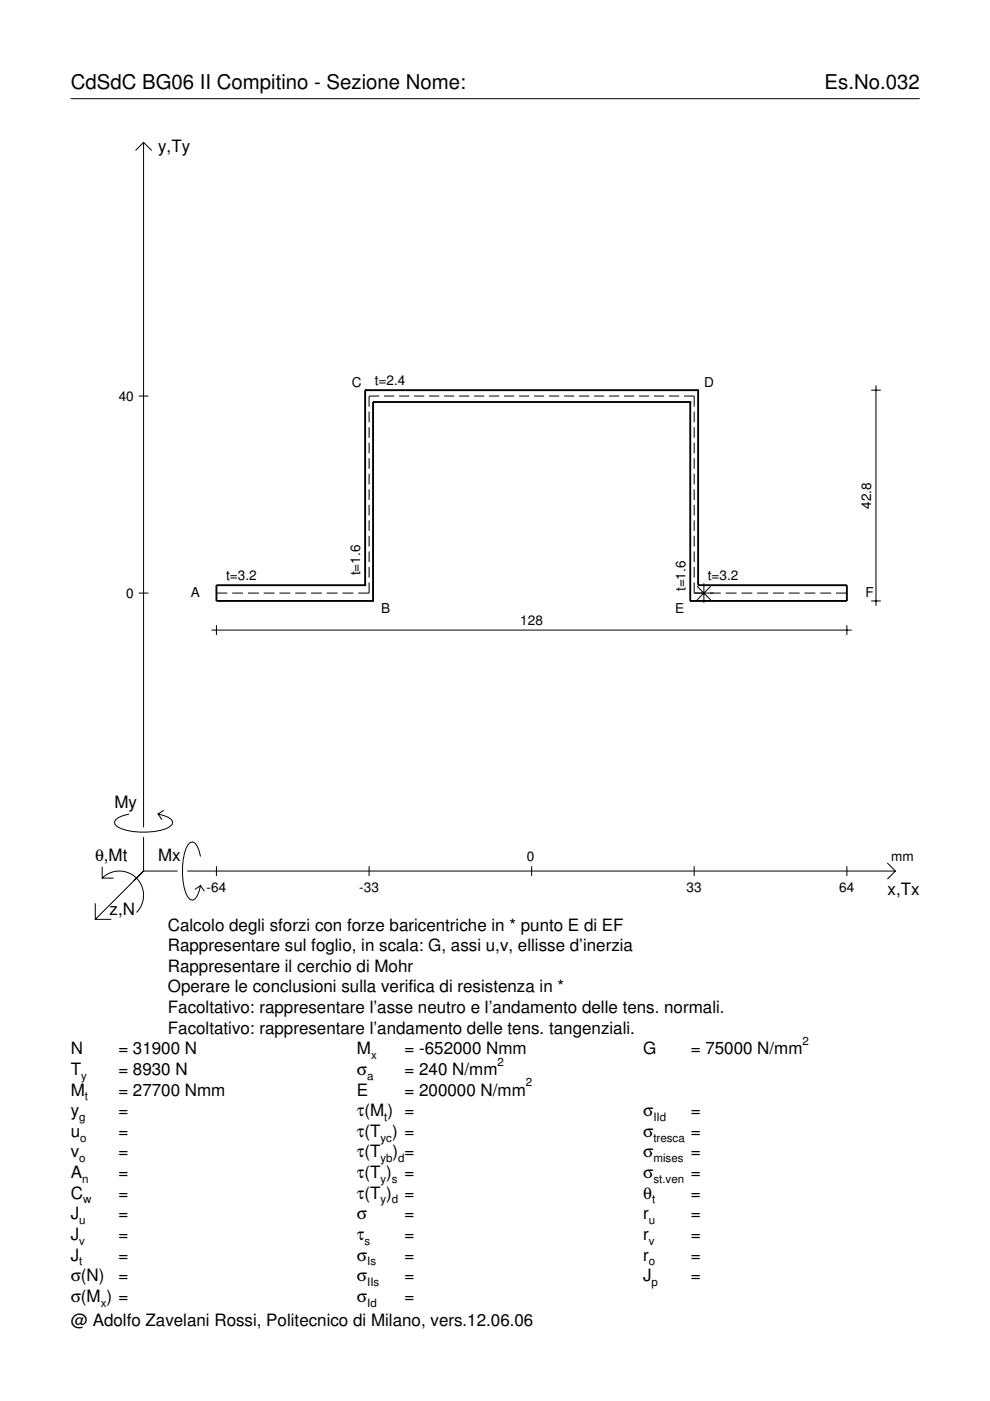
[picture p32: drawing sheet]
<svg xmlns="http://www.w3.org/2000/svg" width="210mm" height="297mm" viewBox="0 0 210 297" stroke-linecap="round" stroke-linejoin="round" font-family="sans-serif">
<defs><g id="words">
<g font-size="4.3">
<text x="15" y="18.9">CdSdC BG06 II Compitino - Sezione Nome:</text>
<text x="174.8" y="18.9">Es.No.032</text>
</g>
<g font-size="3.6">
<text x="33.5" y="32.3">y,Ty</text>
<text x="24.3" y="171.3">My</text>
<text x="20.1" y="182.6">θ,Mt</text>
<text x="33.5" y="182.6">Mx</text>
<text x="188.2" y="189.8">x,Tx</text>
<text x="23.2" y="193.9">z,N</text>
<text x="35.6" y="197.3">Calcolo degli sforzi con forze baricentriche in * punto E di EF</text>
<text x="35.6" y="201.7">Rappresentare sul foglio, in scala: G, assi u,v, ellisse d’inerzia</text>
<text x="35.6" y="206">Rappresentare il cerchio di Mohr</text>
<text x="35.6" y="210.4">Operare le conclusioni sulla verifica di resistenza in *</text>
<text x="35.6" y="214.8">Facoltativo: rappresentare l’asse neutro e l’andamento delle tens. normali.</text>
<text x="35.6" y="219.2">Facoltativo: rappresentare l’andamento delle tens. tangenziali.</text>
<text x="15" y="223.5">N</text>
<text x="15" y="227.9">T</text>
<text x="25.1" y="227.9">= 8930 N</text>
<text x="25.1" y="223.5">= 31900 N</text>
<text x="75.7" y="223.5">M</text>
<text x="75.7" y="227.9">σ</text>
<text x="85.8" y="223.5">= -652000 Nmm</text>
<text x="85.8" y="227.9">= 240 N/mm</text>
<text x="136.4" y="223.5">G</text>
<text x="146.5" y="223.5">= 75000 N/mm</text>
<text x="15" y="232.3">M</text>
<text x="25.1" y="232.3">= 27700 Nmm</text>
<text x="75.7" y="232.3">E</text>
<text x="85.8" y="232.3">= 200000 N/mm</text>
<text x="15" y="236.7">y</text>
<text x="25.1" y="236.7">=</text>
<text x="75.7" y="236.7">τ(M ) =</text>
<text x="136.4" y="236.7">σ</text>
<text x="146.5" y="236.7">=</text>
<text x="15" y="241">u</text>
<text x="15" y="245.4">v</text>
<text x="25.1" y="241">=</text>
<text x="25.1" y="245.4">=</text>
<text x="75.7" y="245.4">τ(T</text>
<text x="75.7" y="241">τ(T ) =</text>
<text x="83.3" y="245.4">) =</text>
<text x="136.4" y="241">σ</text>
<text x="136.4" y="245.4">σ</text>
<text x="146.5" y="241">=</text>
<text x="146.5" y="245.4">=</text>
<text x="15" y="249.8">A</text>
<text x="25.1" y="249.8">=</text>
<text x="75.7" y="249.8">τ(T )</text>
<text x="85.8" y="249.8">=</text>
<text x="136.4" y="249.8">σ</text>
<text x="146.5" y="249.8">=</text>
<text x="15" y="254.2">C</text>
<text x="25.1" y="254.2">=</text>
<text x="75.7" y="254.2">τ(T )</text>
<text x="85.8" y="254.2">=</text>
<text x="136.4" y="254.2">θ</text>
<text x="146.5" y="254.2">=</text>
<text x="15" y="258.5">J</text>
<text x="15" y="262.9">J</text>
<text x="25.1" y="258.5">=</text>
<text x="25.1" y="262.9">=</text>
<text x="75.7" y="258.5">σ</text>
<text x="75.7" y="262.9">τ</text>
<text x="85.8" y="258.5">=</text>
<text x="85.8" y="262.9">=</text>
<text x="136.4" y="258.5">r</text>
<text x="136.4" y="262.9">r</text>
<text x="146.5" y="258.5">=</text>
<text x="146.5" y="262.9">=</text>
<text x="15" y="267.3">J</text>
<text x="25.1" y="267.3">=</text>
<text x="75.7" y="267.3">σ</text>
<text x="85.8" y="267.3">=</text>
<text x="136.4" y="267.3">r</text>
<text x="146.5" y="267.3">=</text>
<text x="15" y="271.7">σ(N)</text>
<text x="25.1" y="271.7">=</text>
<text x="75.7" y="271.7">σ</text>
<text x="85.8" y="271.7">=</text>
<text x="136.4" y="271.7">J</text>
<text x="146.5" y="271.7">=</text>
<text x="15" y="276">σ(M ) =</text>
<text x="15" y="281.2">@ Adolfo Zavelani Rossi, Politecnico di Milano, vers.12.06.06</text>
<text x="75.7" y="276">σ</text>
<text x="85.8" y="276">=</text>
</g>
<g font-size="2.9">
<text x="74.6" y="82">C</text>
<text x="79.5" y="81.7">t=2.4</text>
<text x="149.3" y="82">D</text>
<text x="25.2" y="85">40</text>
<text x="184.7" y="107.9" transform="rotate(-90 184.7 107.9)">42.8</text>
<text x="47.9" y="123">t=3.2</text>
<text x="76.4" y="122" transform="rotate(-90 76.4 122)">t=1.6</text>
<text x="145.3" y="125.4" transform="rotate(-90 145.3 125.4)">t=1.6</text>
<text x="150.1" y="123">t=3.2</text>
<text x="26.8" y="126.7">0</text>
<text x="40.4" y="126.6">A</text>
<text x="80.8" y="130">B</text>
<text x="143.1" y="130">E</text>
<text x="183.5" y="126.6">F</text>
<text x="110.3" y="132.6">128</text>
<text x="111.7" y="182.6">0</text>
<text x="189" y="182.6">mm</text>
<text x="43.8" y="189.1">-64</text>
<text x="76.2" y="189.1">-33</text>
<text x="145.6" y="189.1">33</text>
<text x="178" y="189.1">64</text>
</g>
<g font-size="2.4">
<text x="170.2" y="221.5">2</text>
<text x="78.7" y="224.5">x</text>
<text x="105.5" y="225.9">2</text>
<text x="17.2" y="228.9">y</text>
<text x="18" y="233.3">t</text>
<text x="77.9" y="228.9">a</text>
<text x="111.5" y="230.3">2</text>
<text x="16.8" y="237.7">g</text>
<text x="81.5" y="237.7">t</text>
<text x="138.5" y="237.7">IId</text>
<text x="17" y="242">o</text>
<text x="80.7" y="242">yc</text>
<text x="138.5" y="242">tresca</text>
<text x="16.8" y="246.4">o</text>
<text x="17.4" y="250.8">n</text>
<text x="80.7" y="246.4">yb d</text>
<text x="80.7" y="250.8">y s</text>
<text x="138.5" y="246.4">mises</text>
<text x="138.5" y="250.8">st.ven</text>
<text x="17.6" y="255.2">w</text>
<text x="80.7" y="255.2">y d</text>
<text x="138.2" y="255.2">t</text>
<text x="16.8" y="259.5">u</text>
<text x="16.8" y="263.9">v</text>
<text x="77.3" y="263.9">s</text>
<text x="137.6" y="259.5">u</text>
<text x="137.6" y="263.9">v</text>
<text x="16.8" y="268.3">t</text>
<text x="77.9" y="268.3">Is</text>
<text x="137.6" y="268.3">o</text>
<text x="77.9" y="272.7">IIs</text>
<text x="138.2" y="272.7">p</text>
<text x="21.4" y="277">x</text>
<text x="77.9" y="277">Id</text>
</g>
</g></defs>
<g fill="none" stroke="#000" stroke-width=".21">
<path d="M15 20.9h180M28.7 31.9l1.7-1.7 1.8 1.7M30.4 30.2v145.2M29.4 84h2.1M78.3 87.3v2.2M78.3 90.6v2.2M78.3 93.9v2.2M78.3 97.1v2.3M80.4 84h-2.1v2.2M81.4 84h2.2M84.6 84h2.2M87.8 84h2.1"/>
<path d="M91 84h2.1M94.2 84h2.1M97.3 84h2.2M100.5 84h2.2M103.7 84h2.1M106.9 84h2.1M110.1 84h2.1M113.2 84h2.2M116.4 84h2.2M119.6 84h2.1M122.8 84h2.1M126 84h2.1"/>
<path d="M129.1 84h2.2M132.3 84h2.2M135.5 84h2.1M138.7 84h2.1M141.8 84h2.2M145 84h2.2v2.2M147.2 87.3v2.2M147.2 90.6v2.2M147.2 93.9v2.2M147.2 97.1v2.3M184.7 82.7h2.1M185.7 81.7v46.7"/>
<path d="M78.3 100.4v2.3M78.3 103.7v2.3M78.3 107v2.3M78.3 110.3v2.3M78.3 113.6v2.3M78.3 116.9v2.3M147.2 100.4v2.3M147.2 103.7v2.3M147.2 107v2.3M147.2 110.3v2.3M147.2 113.6v2.3M147.2 116.9v2.3"/>
<path d="M29.4 125.7h2.1M44.9 133.6h135.7M45.9 125.7h2.3M45.9 132.6v2M49.2 125.7h2.3M52.6 125.7h2.3M55.9 125.7h2.3M59.2 125.7h2.4M62.6 125.7h2.3M65.9 125.7h2.3M69.3 125.7h2.3M72.6 125.7h2.3"/>
<path d="M78.3 123.5v2.2h-2.4M78.3 120.2v2.3M147.2 123.5v2.2h5.6M147.2 120.2v2.3M147.8 124.3l2.9 2.9M149.2 123.7v4.1M150.7 124.3l-2.9 2.9M153.9 125.7h2.3M157.2 125.7h2.3M160.5 125.7h2.4M163.9 125.7h2.3M167.2 125.7h2.3"/>
<path d="M170.6 125.7h2.3M173.9 125.7h2.3M177.2 125.7h2.4M179.6 132.6v2M184.7 127.4h2.1M27.3 172.6a3.6 3.6 0 0 0-3 1.7l.1 .5a5.7 5.7 0 0 0 3.8 1.5 13.3 13.3 0 0 0 7.8-1l.5-.5 .1-.5a3.6 3.6 0 0 0-3.1-1.7l.8 1.2M30.4 177.5v7.2M34.7 171.8l-1.2 .8M20.2 191.5v3.4h3.4M21.7 186.2a5.1 5.1 0 0 1 7.2 0 5.1 5.1 0 0 1 0 7.3M21.7 183.8v2.4h2.4M30.4 184.7l-10.2 10.2"/>
<path d="M30.4 184.7l-2 2M30.4 184.7h7.2M39.7 184.7h150.1M42.5 181.6a3.6 3.6 0 0 0-1.7-3.1l-.5 .1a5.7 5.7 0 0 0-1.5 3.8 13.3 13.3 0 0 0 1 7.8l.5 .5 .5 .2a3.6 3.6 0 0 0 1.7-3.1l-1.2 .8M42.5 187.8l.8 1.2M45.9 183.7v2M78.3 183.7v2M112.7 183.7v2M147.2 183.7v2M179.6 183.7v2M188.1 183l1.7 1.7-1.7 1.7"/>
</g>
<g fill="none" stroke="#000" stroke-width=".4">
<path d="M77.4 82.7h.1M77.4 82.7v41.4M77.4 82.7h70.6M79.1 85.2h.1M79.1 85.2v42.2M79.1 85.2h67.2M146.3 85.2h.1M146.3 85.2v42.2M148 82.7h.1M148 82.7v41.4M77.4 124.1h.1M77.4 124.1h-31.5v3.3h33.2"/>
<path d="M79.1 127.4h.1M146.3 127.4h.1M148 124.1h.1M148 124.1h31.6v3.3h-33.3"/>
</g>
<use href="#words"/>
</svg>
